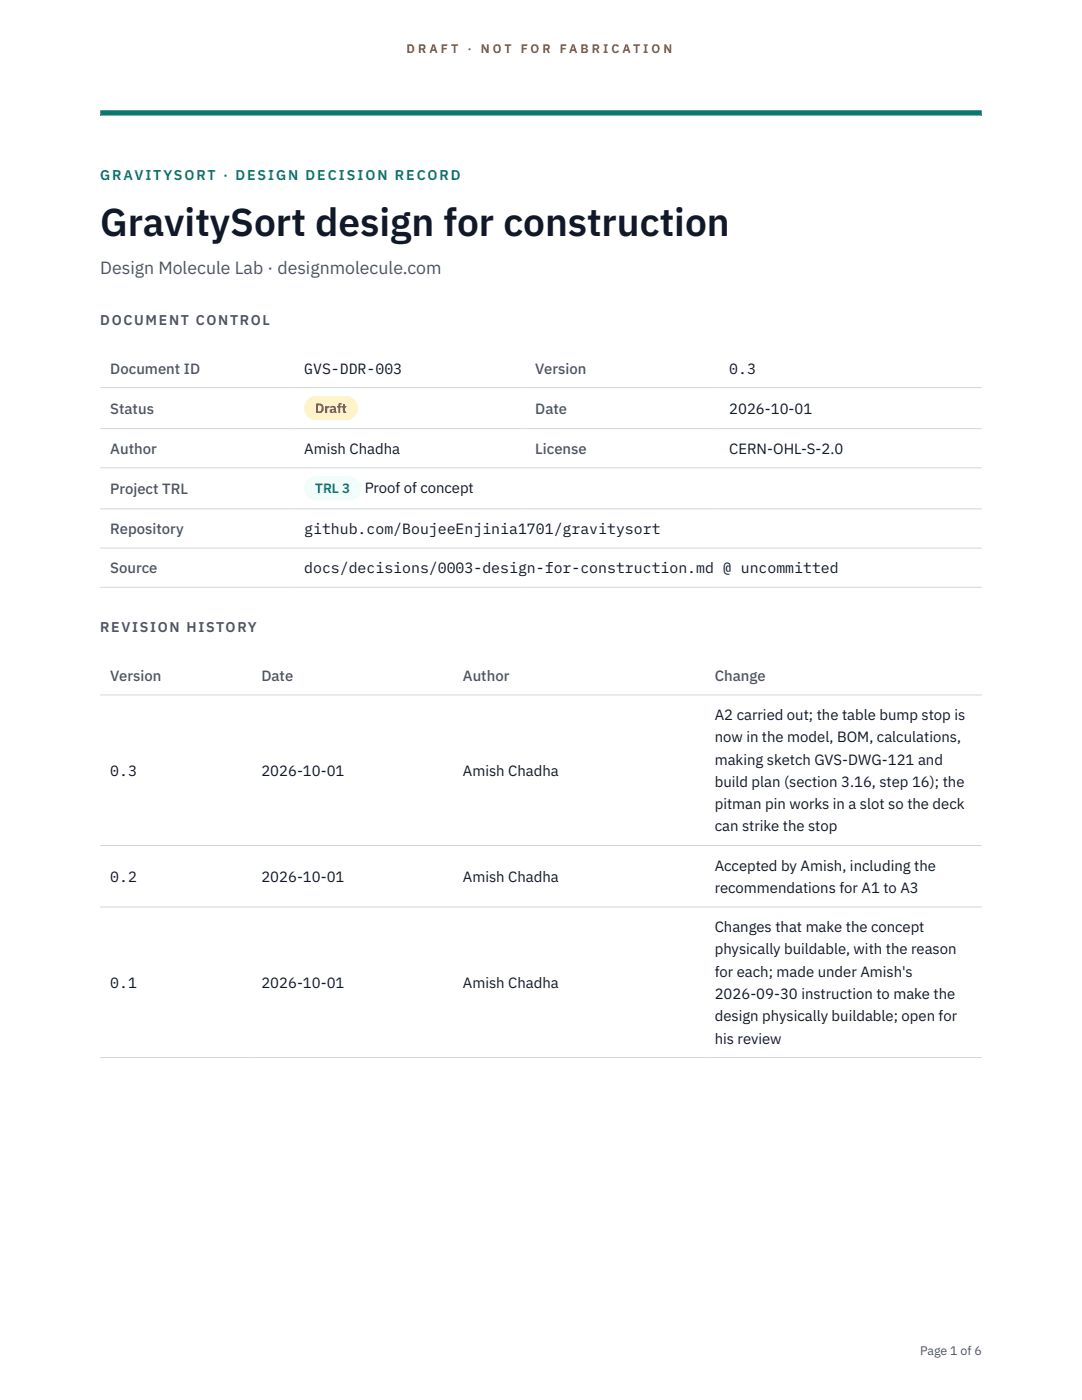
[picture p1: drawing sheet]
<svg xmlns="http://www.w3.org/2000/svg" width="216mm" height="279mm" viewBox="0 0 216 279" stroke-linecap="round" stroke-linejoin="round" font-family="sans-serif">
<defs><g id="words">
<text font-size="7.8" fill="#111827" x="20" y="47.1">GravitySort design for construction</text>
<text font-size="3.5" fill="#4b5563" x="20" y="54.6">Design Molecule Lab · designmolecule.com</text>
<g font-size="3" fill="#4b5563">
<text x="22" y="74.5">Document ID</text>
<text x="106.8" y="74.5">Version</text>
<text x="22" y="82.6">Status</text>
<text x="106.8" y="82.6">Date</text>
<text x="22" y="90.6">Author</text>
<text x="106.8" y="90.6">License</text>
<text x="22" y="98.6">Project TRL</text>
<text x="22" y="106.6">Repository</text>
<text x="22" y="114.4">Source</text>
<text x="22" y="135.9">Version</text>
<text x="52.2" y="135.9">Date</text>
<text x="92.4" y="135.9">Author</text>
<text x="142.6" y="135.9">Change</text>
</g>
<g font-size="3" fill="#111827">
<text x="60.7" y="74.5">GVS-DDR-003</text>
<text x="145.5" y="74.5">0.3</text>
<text x="145.5" y="82.6">2026-10-01</text>
<text x="60.7" y="90.6">Amish Chadha</text>
<text x="145.5" y="90.6">CERN-OHL-S-2.0</text>
<text x="72.8" y="98.5">Proof of concept</text>
<text x="60.7" y="106.6">github.com/BoujeeEnjinia1701/gravitysort</text>
<text x="60.7" y="114.4">docs/decisions/0003-design-for-construction.md @ uncommitted</text>
<text x="142.6" y="143.7">A2 carried out; the table bump stop is</text>
<text x="142.6" y="148.2">now in the model, BOM, calculations,</text>
<text x="22" y="154.8">0.3</text>
<text x="52.2" y="154.8">2026-10-01</text>
<text x="92.4" y="154.8">Amish Chadha</text>
<text x="142.6" y="152.6">making sketch GVS-DWG-121 and</text>
<text x="142.6" y="157.1">build plan (section 3.16, step 16); the</text>
<text x="142.6" y="161.5">pitman pin works in a slot so the deck</text>
<text x="142.6" y="165.9">can strike the stop</text>
<text x="142.6" y="173.8">Accepted by Amish, including the</text>
<text x="22" y="176">0.2</text>
<text x="52.2" y="176">2026-10-01</text>
<text x="92.4" y="176">Amish Chadha</text>
<text x="142.6" y="178.2">recommendations for A1 to A3</text>
<text x="142.6" y="186">Changes that make the concept</text>
<text x="142.6" y="190.5">physically buildable, with the reason</text>
<text x="22" y="197.1">0.1</text>
<text x="52.2" y="197.1">2026-10-01</text>
<text x="92.4" y="197.1">Amish Chadha</text>
<text x="142.6" y="194.9">for each; made under Amish's</text>
<text x="142.6" y="199.4">2026-09-30 instruction to make the</text>
<text x="142.6" y="203.8">design physically buildable; open for</text>
<text x="142.6" y="208.3">his review</text>
</g>
<text font-size="2.8" fill="#0f766e" x="20" y="36">GRAVITYSORT · DESIGN DECISION RECORD</text>
<g font-size="2.8" fill="#4b5563">
<text x="20" y="64.8">DOCUMENT CONTROL</text>
<text x="20" y="126.2">REVISION HISTORY</text>
</g>
<text font-size="2.7" fill="#92400e" x="62.9" y="82.5">Draft</text>
<text font-size="2.7" fill="#0f766e" x="62.9" y="98.5">TRL 3</text>
<g font-size="2.5" fill="#b45309">
<text x="81.1" y="10.5">D R A F T</text>
<text x="93.3" y="10.5">·</text>
<text x="95.9" y="10.5">N O T</text>
<text x="103.9" y="10.5">F O R</text>
<text x="111.7" y="10.5">F A B R I C A T I O N</text>
</g>
<text font-size="2.5" fill="#4b5563" x="183.6" y="270.3">Page 1 of 6</text>
</g></defs>
<path d="M20 23.1h175.9zM20 22h175.9v1.1h-175.9z" fill-rule="evenodd" fill="#0f766e"/>
<path d="M20 77.3h175.9M20 85.5h175.9M20 93.4h175.9M20 101.6h175.9M20 109.4h175.9M20 117.2h175.9M20 138.7h175.9M20 168.7h175.9M20 181h175.9M20 211.1h175.9" fill="none" stroke="#d1d5db" stroke-width=".2"/>
<path d="M60.7 79h10.7v4.9h-10.7z" fill="#fef3c7"/>
<path d="M60.7 95.1h11.4v4.8h-11.4z" fill="#f0fdfa"/>
<use href="#words"/>
</svg>
